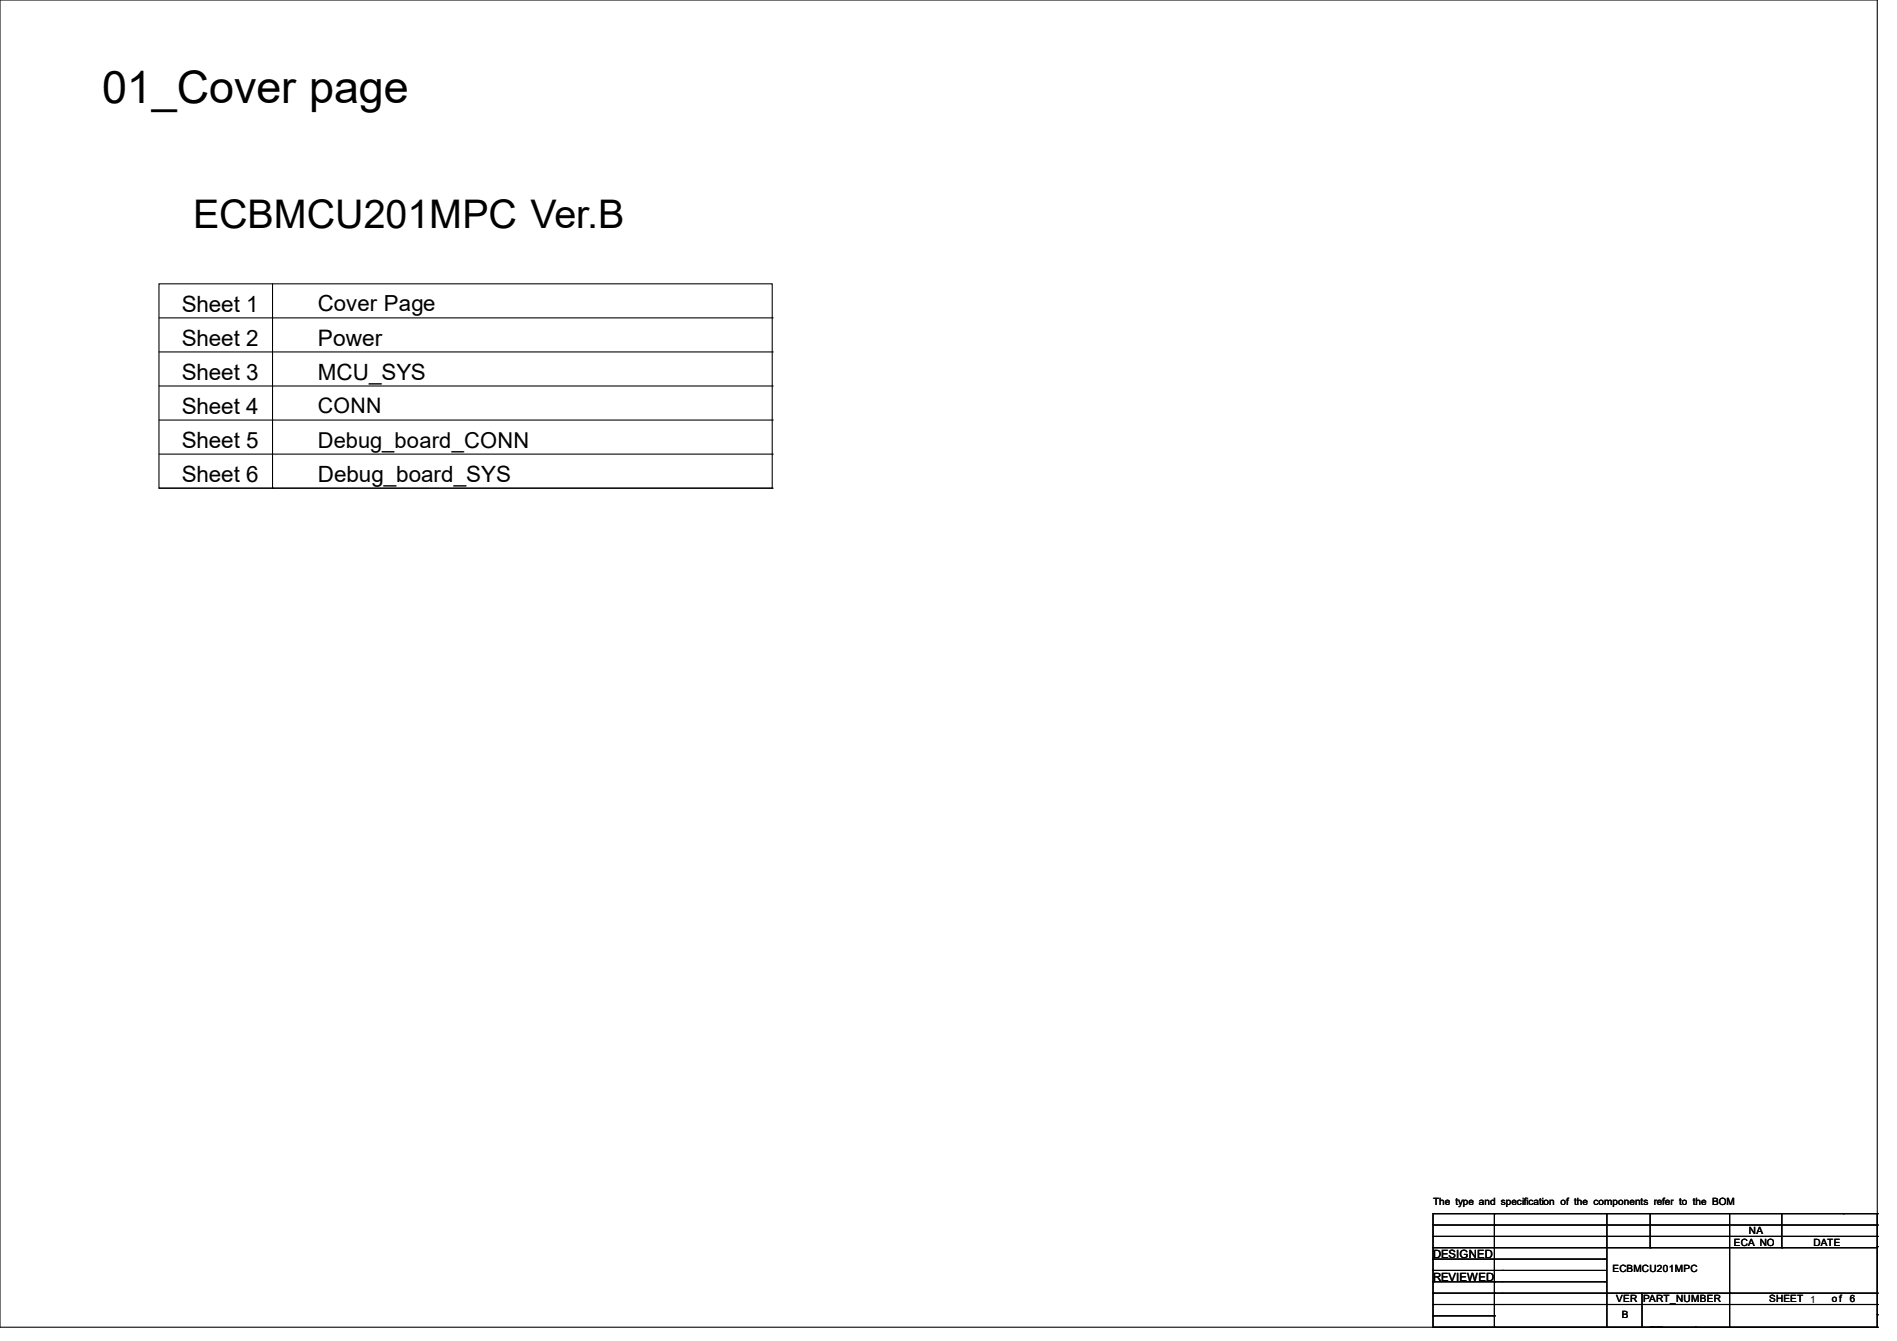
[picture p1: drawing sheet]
<svg xmlns="http://www.w3.org/2000/svg" width="297mm" height="210mm" viewBox="0 0 297 210" stroke-linecap="round" stroke-linejoin="round" font-family="sans-serif">
<defs><g id="words">
<text font-size="7" x="16" y="16.1">01_Cover page</text>
<text font-size="6.2" x="30.2" y="35.8">ECBMCU201MPC Ver.B</text>
<text font-size="3.6" x="49.8" y="54.2">Power</text>
<g font-size="3.5">
<text x="28.4" y="48.8">Sheet 1</text>
<text x="49.8" y="48.8">Cover Page</text>
<text x="28.4" y="59.5">Sheet 3</text>
<text x="28.4" y="54.1">Sheet 2</text>
<text x="49.8" y="59.5">MCU_SYS</text>
<text x="28.4" y="64.8">Sheet 4</text>
<text x="28.4" y="70.1">Sheet 5</text>
<text x="28.4" y="75.5">Sheet 6</text>
<text x="49.8" y="75.5">Debug_board_SYS</text>
</g>
<text font-size="3.4" x="49.8" y="70.1">Debug_board_CONN</text>
<text font-size="3.3" x="49.8" y="64.7">CONN</text>
<g font-size="1.8">
<text x="224.4" y="197">DESIGNED</text>
<text x="224.4" y="200.6">REVIEWED</text>
</g>
<g font-size="1.6">
<text x="224.4" y="188.7">The type and specification of the components refer to the BOM</text>
<text x="271.5" y="195.1">ECA NO</text>
<text x="273.8" y="193.3">NA</text>
<text x="283.9" y="195.1">DATE</text>
<text x="252.5" y="199.1">ECBMCU201MPC</text>
<text x="253" y="204">VER</text>
<text x="257.3" y="204">PART_NUMBER</text>
<text x="277" y="204">SHEET 1</text>
<text x="277" y="204">SHEET</text>
<text x="286.8" y="204">o f</text>
<text x="289.6" y="204">6</text>
<text x="253.9" y="206.5">B</text>
</g>
</g></defs>
<g fill="none" stroke="#000" stroke-width=".17">
<path d="M0 0h293.9v207.9h-293.9zM24.9 44.4h96v32.1h-96zM24.9 49.8h96M24.9 55.1h96M42.7 44.4v32.1M120.9 49.8h.1M120.9 55.1h.1M24.9 60.5h96M24.9 65.8h96M24.9 71.1h96M24.9 76.5h96M42.7 76.5h.1"/>
<path d="M120.9 60.5h.1M120.9 65.8h.1M120.9 71.1h.1M120.9 76.5h.1M224.4 191.9h69.5v3.5h-69.5zM224.4 197.2h.1M224.4 199h.1M224.4 190.1h.1M224.4 193.6h69.5M224.4 190.1v1.8M224.4 195.4v12.5M224.4 199h26.8"/>
<path d="M224.4 197.2h26.8M224.6 190.1h69.3M234 191.9h.1M234 190.1h.1M234 190.1v17.8M235.2 199h.1M251.2 199h.1M251.2 197.2h.1M251.6 190.1v17.8M258.4 195.4h.1M258.4 190.1v5.3M270.8 190.1v17.8"/>
<path d="M279 195.4h.1M279 190.1v5.3M288.6 190.1h.1M293.9 193.6h.1M293.9 191.9h.1M293.9 195.2h.1M293.9 190.1h.1M224.4 200.7h.1M224.4 202.5h.1M224.4 204.3h.1M224.4 206.1h.1M224.4 207.9h.1"/>
<path d="M224.4 200.7h26.8M224.4 202.5h69.5M224.4 204.3h69.5M224.4 206.1h9.6M234 200.7h.1M234 202.5h.1M234 204.3h.1M234 206.1h.1M234 207.9h.1M251.2 200.7h.1M251.6 207.9h.1M257.1 207.9h.1"/>
<path d="M257.1 202.5v5.4M258.4 207.9h.1M260.1 207.9h.1M265.5 207.9h.1M270.8 202.5h.1M270.8 207.9h.1M293.9 204.3h.1M293.9 207.9h.1M293.9 205.9h.1M293.9 202.5h.1"/>
</g>
<use href="#words"/>
</svg>
